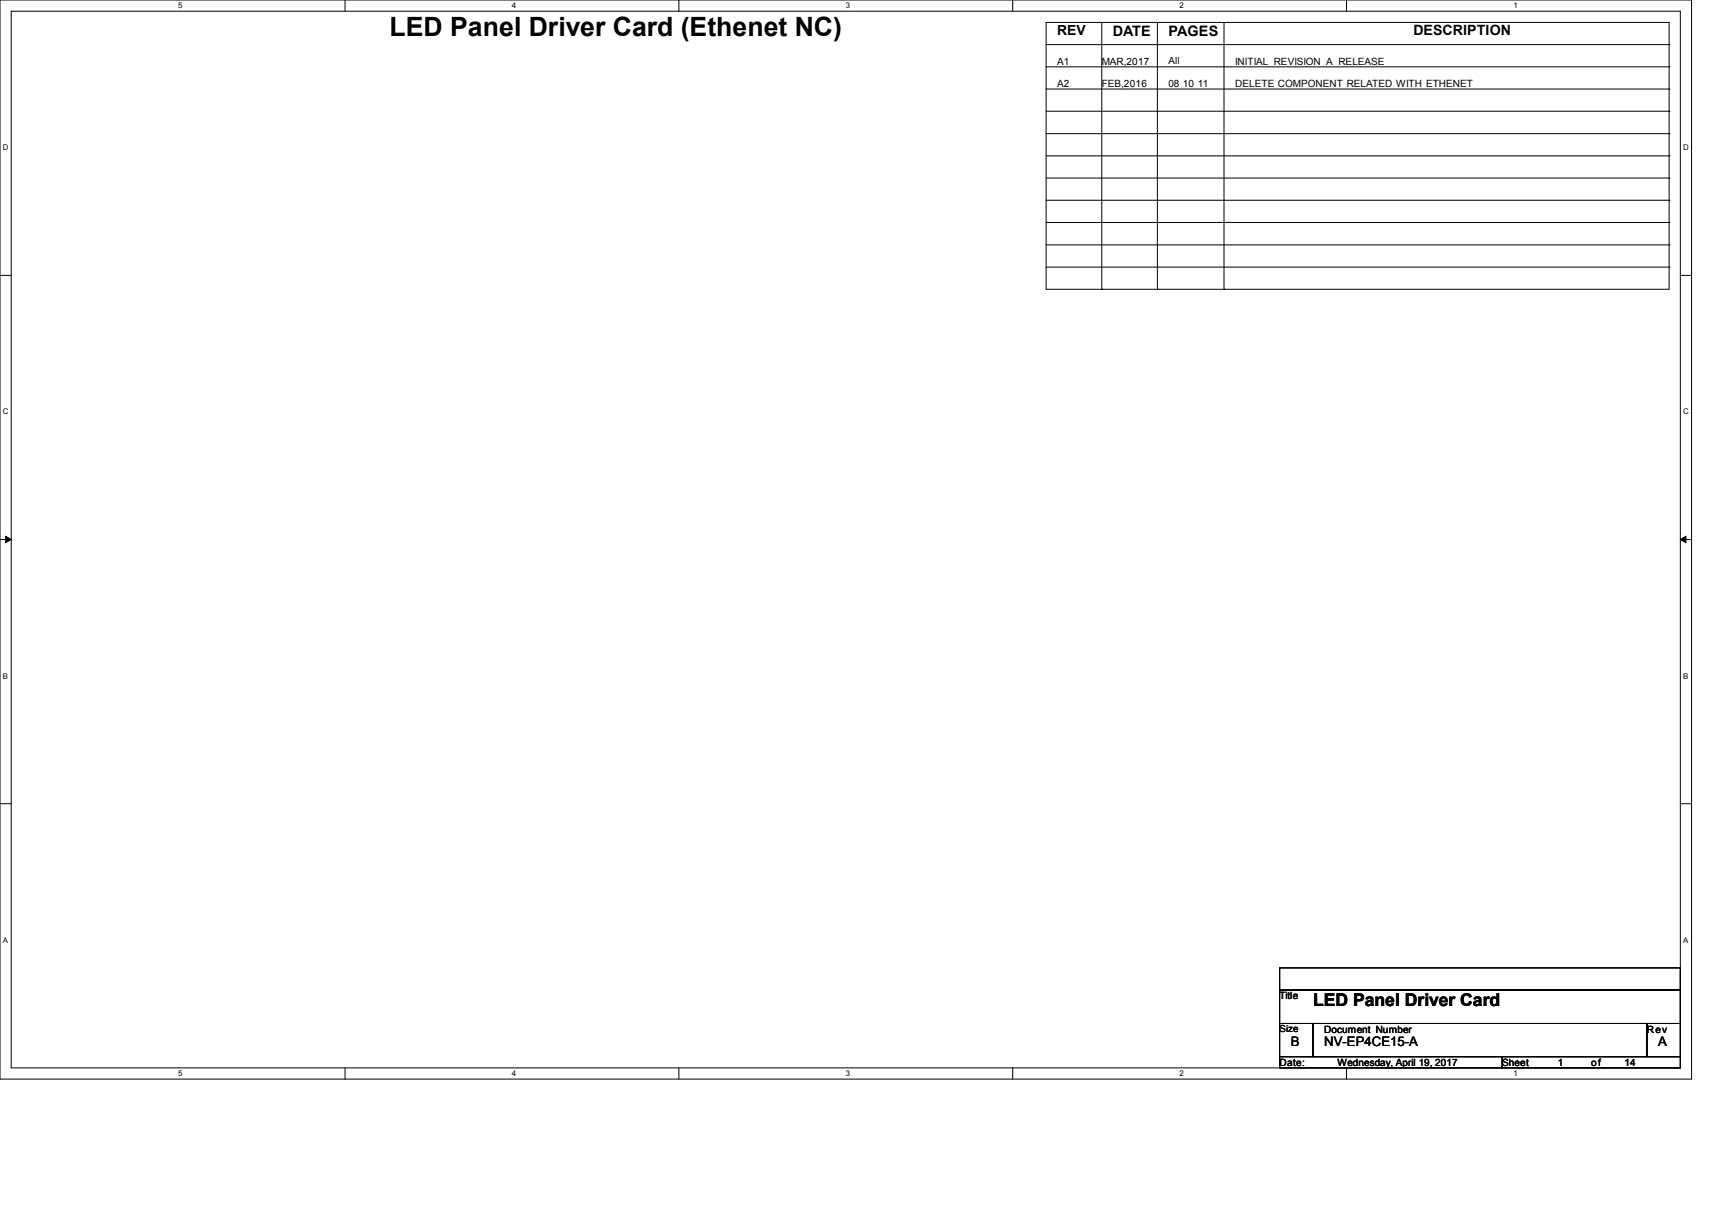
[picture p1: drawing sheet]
<svg xmlns="http://www.w3.org/2000/svg" width="297mm" height="210mm" viewBox="0 0 297 210" stroke-linecap="round" stroke-linejoin="round" font-family="sans-serif">
<defs><g id="words">
<text font-size="4.6" x="67.6" y="6.2">LED Panel Driver Card (Ethenet NC)</text>
<text font-size="3" x="227.8" y="174.7">LED Panel Driver Card</text>
<g font-size="2.5">
<text x="193" y="6.2">DATE</text>
<text x="202.7" y="6.2">PAGES</text>
<text x="245.2" y="6.1">DESCRIPTION</text>
</g>
<text font-size="2.4" x="183.4" y="6.1">REV</text>
<g font-size="2.3">
<text x="223.9" y="181.6">B</text>
<text x="229.7" y="181.6">NV-EP4CE15-A</text>
<text x="287.6" y="181.6">A</text>
</g>
<g font-size="1.7">
<text x="183.4" y="11.3">A1</text>
<text x="191.1" y="11.3">MAR,2017</text>
<text x="202.7" y="11.2">All</text>
<text x="214.3" y="11.3">INITIAL REVISION A RELEASE</text>
<text x="183.4" y="15.2">A2</text>
<text x="191.1" y="15.2">FEB,2016</text>
<text x="202.7" y="15.2">08 10 11</text>
<text x="214.3" y="15.2">DELETE COMPONENT RELATED WITH ETHENET</text>
<text x="222" y="173.4">Title</text>
<text x="222" y="179.2">Size</text>
<text x="229.7" y="179.2">Document Number</text>
<text x="285.7" y="179.2">Rev</text>
<text x="222" y="185">Date:</text>
<text x="232.1" y="185">Wednesday, April 19, 2017</text>
<text x="260.6" y="185">Sheet</text>
<text x="270.2" y="185">1</text>
<text x="276.1" y="185">of</text>
<text x="281.8" y="185">14</text>
</g>
<g font-size="1.4">
<text x="30.9" y="1.4">5</text>
<text x="88.8" y="1.4">4</text>
<text x="146.7" y="1.4">3</text>
<text x="204.6" y="1.4">2</text>
<text x="262.6" y="1.4">1</text>
<text x=".5" y="26.1">D</text>
<text x="292" y="26.1">D</text>
<text x=".5" y="71.9">C</text>
<text x="292" y="71.9">C</text>
<text x=".5" y="117.8">B</text>
<text x="292" y="117.8">B</text>
<text x=".5" y="163.6">A</text>
<text x="292" y="163.6">A</text>
<text x="30.9" y="186.8">5</text>
<text x="88.8" y="186.8">4</text>
<text x="146.7" y="186.8">3</text>
<text x="204.6" y="186.8">2</text>
<text x="262.6" y="186.8">1</text>
</g>
</g></defs>
<path d="M0 0h293.5v187.3h-293.5zM1.9 1.9h289.6v183.4h-289.6z" fill="none" stroke="#000" stroke-width=".17"/>
<g fill="#fff">
<path d="M30.9 .2h.8v1.5h-.8z"/>
<path d="M30.9 185.5h.8v1.6h-.8z"/>
</g>
<path d="M59.9 0v1.9M59.9 185.3v2" fill="none" stroke="#000" stroke-width=".17"/>
<g fill="#fff">
<path d="M88.8 .2h.8v1.5h-.8z"/>
<path d="M88.8 185.5h.8v1.6h-.8z"/>
</g>
<path d="M117.8 0v1.9M117.8 185.3v2" fill="none" stroke="#000" stroke-width=".17"/>
<g fill="#fff">
<path d="M146.7 .2h.8v1.5h-.8z"/>
<path d="M146.7 185.5h.8v1.6h-.8z"/>
</g>
<path d="M175.7 0v1.9M175.7 185.3v2" fill="none" stroke="#000" stroke-width=".17"/>
<g fill="#fff">
<path d="M204.6 .2h.8v1.5h-.8z"/>
<path d="M204.6 185.5h.8v1.6h-.8z"/>
</g>
<path d="M233.6 0v1.9M233.6 185.3v2" fill="none" stroke="#000" stroke-width=".17"/>
<g fill="#fff">
<path d="M262.6 .2h.7v1.5h-.7z"/>
<path d="M262.6 185.5h.7v1.6h-.7z"/>
<path d="M.5 24.8h1v1.6h-1z"/>
<path d="M292 24.8h1v1.6h-1z"/>
<path d="M.5 70.7h1v1.5h-1z"/>
<path d="M292 70.7h1v1.5h-1z"/>
</g>
<path d="M0 47.8h1.9M291.5 47.8h2" fill="none" stroke="#000" stroke-width=".17"/>
<g fill="#fff">
<path d="M.5 116.5h.9v1.6h-.9z"/>
<path d="M292 116.5h.9v1.6h-.9z"/>
</g>
<path d="M0 93.6h1.9M291.5 93.6h2" fill="none" stroke="#000" stroke-width=".17"/>
<path d="M1 93l.9 .6-.9 .6zM291.5 93.6l1-.6v1.2z" fill="#000" stroke="#000" stroke-width=".17"/>
<g fill="#fff">
<path d="M.5 162.4h.9v1.5h-.9z"/>
<path d="M292 162.4h.9v1.5h-.9z"/>
</g>
<g fill="none" stroke="#000" stroke-width=".17">
<path d="M181.5 3.9h108.1v46.3h-108.1zM181.5 7.7h108.1M181.5 11.6h108.1M181.5 15.5h108.1M181.5 19.3h108.1M191.1 3.9v46.3M200.8 3.9v46.3M212.3 3.9v46.3M289.6 7.7h.1M289.6 11.6h.1M289.6 15.5h.1M289.6 19.3h.1"/>
<path d="M181.5 23.2h108.1M181.5 27.1h108.1M181.5 30.9h108.1M181.5 34.8h108.1M181.5 38.6h108.1M289.6 23.2h.1M289.6 27.1h.1M289.6 30.9h.1M289.6 34.8h.1M289.6 38.6h.1M181.5 42.5h108.1M181.5 46.4h108.1"/>
<path d="M191.1 50.2h.1M200.8 50.2h.1M212.3 50.2h.1M289.6 42.5h.1M289.6 46.4h.1M0 139.5h1.9M291.5 139.5h2M222 168h69.5v3.8h-69.5zM222 171.8h69.5v5.8h-69.5zM222 177.6h5.8v5.8h-5.8zM227.8 177.6h57.9v5.8h-57.9zM285.7 177.6h5.8v5.8h-5.8z"/>
<path d="M222 183.4h38.6v1.9h-38.6zM260.6 183.4h30.9v1.9h-30.9z"/>
</g>
<use href="#words"/>
</svg>
